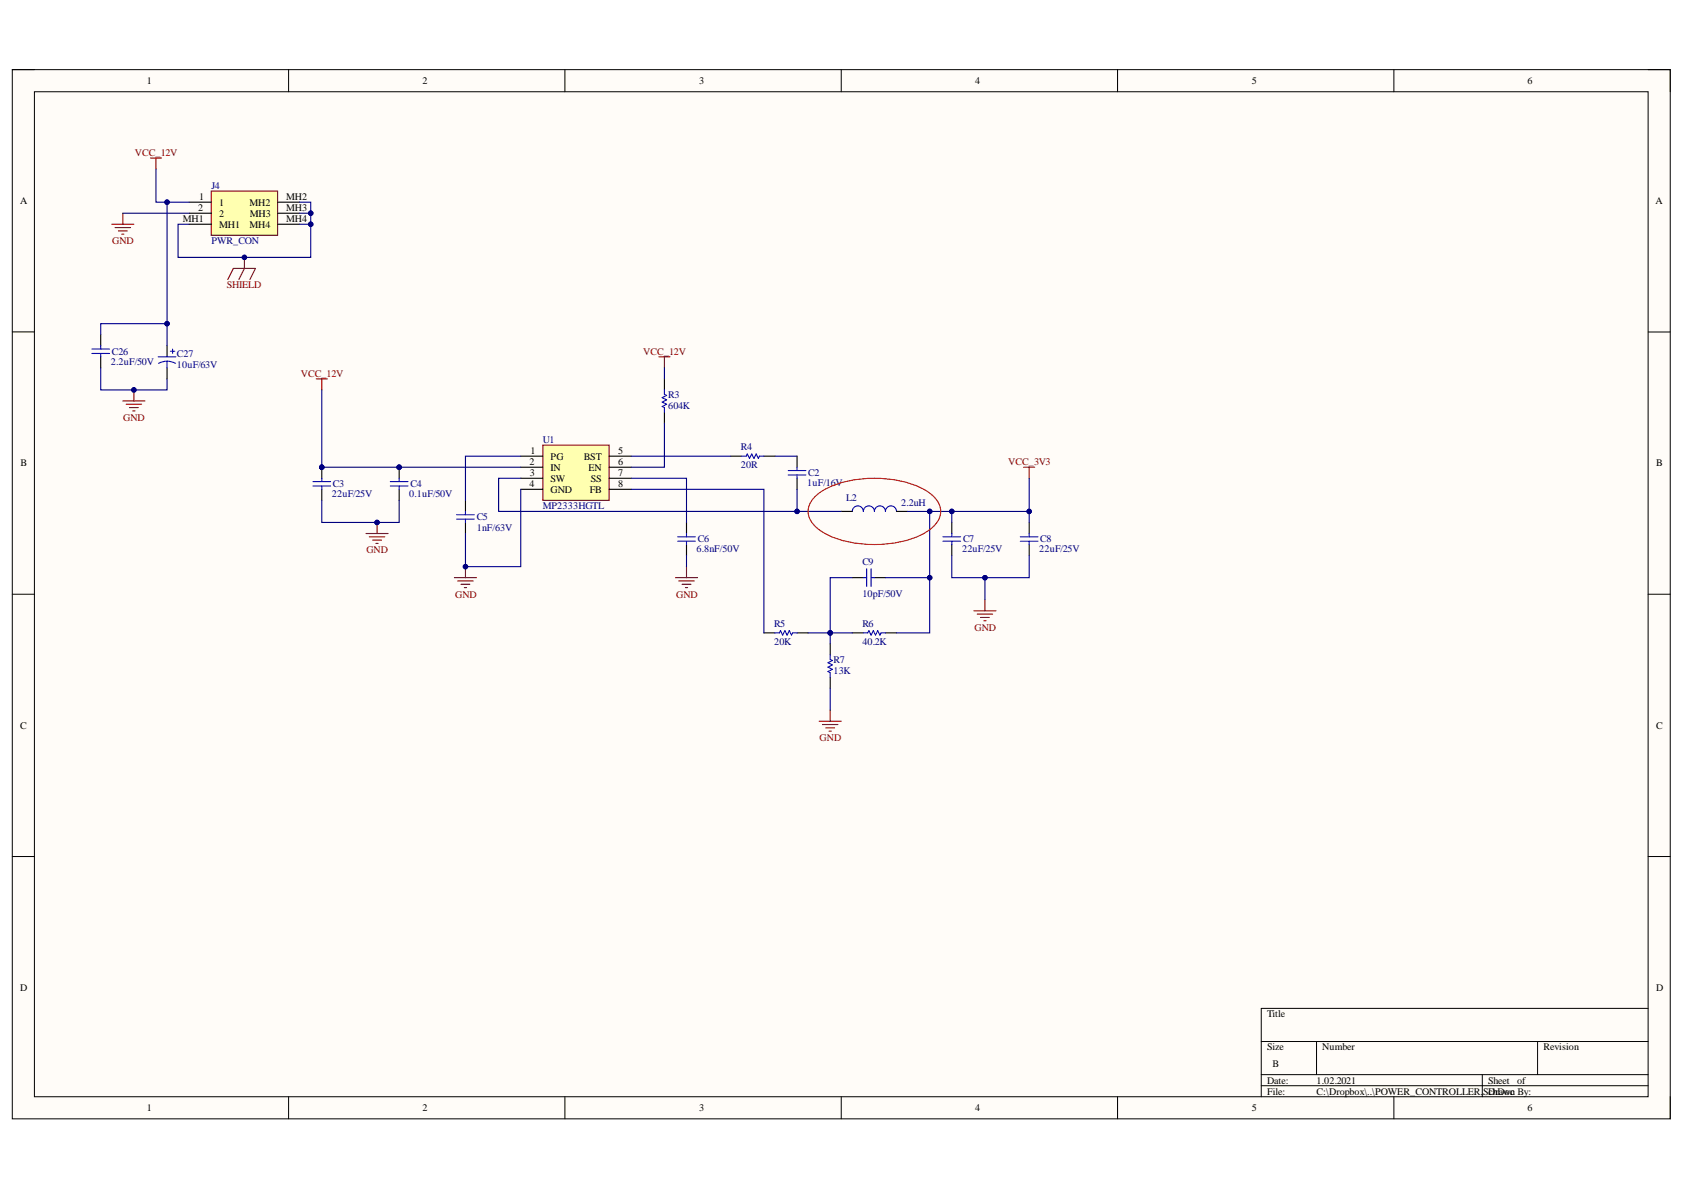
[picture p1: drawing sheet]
<svg xmlns="http://www.w3.org/2000/svg" width="297mm" height="210mm" viewBox="0 0 297 210" stroke-linecap="round" stroke-linejoin="round" font-family="sans-serif">
<defs><g id="words">
<g font-size="1.8">
<text x="25.9" y="14.8">1</text>
<text x="74.5" y="14.8">2</text>
<text x="123.3" y="14.8">3</text>
<text x="172" y="14.8">4</text>
<text x="220.8" y="14.8">5</text>
<text x="269.4" y="14.8">6</text>
<text x="35.1" y="35.2">1</text>
<text x="50.5" y="35.2">MH2</text>
<text x="3.6" y="36">A</text>
<text x="32.2" y="39.1">MH1</text>
<text x="34.9" y="37.2">2</text>
<text x="38.7" y="36.3">1</text>
<text x="38.7" y="38.2">2</text>
<text x="38.7" y="40.1">MH1</text>
<text x="44" y="36.3">MH2</text>
<text x="44" y="40.1">MH4</text>
<text x="44.1" y="38.2">MH3</text>
<text x="50.5" y="37.2">MH3</text>
<text x="50.5" y="39.1">MH4</text>
<text x="292" y="36">A</text>
<text x="3.6" y="82.2">B</text>
<text x="93.4" y="82">2</text>
<text x="93.5" y="83.9">3</text>
<text x="93.6" y="80">1</text>
<text x="97.1" y="81.1">PG</text>
<text x="97.1" y="83">IN</text>
<text x="103" y="81.1">BST</text>
<text x="103.8" y="83">EN</text>
<text x="109" y="80">5</text>
<text x="109" y="82">6</text>
<text x="109" y="83.9">7</text>
<text x="292.1" y="82.2">B</text>
<text x="93.4" y="85.9">4</text>
<text x="97.1" y="84.9">SW</text>
<text x="97.1" y="86.9">GND</text>
<text x="104.1" y="86.9">FB</text>
<text x="104.2" y="84.9">SS</text>
<text x="109" y="85.9">8</text>
<text x="3.6" y="128.6">C</text>
<text x="292.1" y="128.6">C</text>
<text x="3.6" y="174.8">D</text>
<text x="223.5" y="179.5">Title</text>
<text x="292.1" y="174.8">D</text>
<text x="223.5" y="185.3">Size</text>
<text x="233.2" y="185.3">Number</text>
<text x="272.2" y="185.3">Revision</text>
<text x="223.5" y="191.1">Date:</text>
<text x="224.4" y="188.2">B</text>
<text x="232.2" y="191.1">1.02.2021</text>
<text x="262.5" y="191.1">Sheet</text>
<text x="267.6" y="191.1">of</text>
<text x="25.9" y="195.9">1</text>
<text x="74.5" y="195.9">2</text>
<text x="123.3" y="195.9">3</text>
<text x="172" y="195.9">4</text>
<text x="220.8" y="195.9">5</text>
<text x="223.5" y="193.1">File:</text>
<text x="232.2" y="193.1">C:\Dropbox\..\POWER_CONTROLLER.</text>
<text x="261.6" y="193.1">SDrawn By:</text>
<text x="262.5" y="193.1">chDoc</text>
<text x="269.4" y="195.9">6</text>
</g>
<g font-size="1.8" fill="#800000">
<text x="23.8" y="27.5">VCC_12V</text>
<text x="19.8" y="43">GND</text>
<text x="40" y="50.9">SHIELD</text>
<text x="113.4" y="62.5">VCC_12V</text>
<text x="53" y="66.4">VCC_12V</text>
<text x="21.7" y="74.2">GND</text>
<text x="177.8" y="82">VCC_3V3</text>
<text x="64.6" y="97.6">GND</text>
<text x="80.3" y="105.4">GND</text>
<text x="119.3" y="105.4">GND</text>
<text x="171.9" y="111.2">GND</text>
<text x="144.6" y="130.7">GND</text>
</g>
<g font-size="1.8" fill="#000080">
<text x="37.3" y="33.3">J4</text>
<text x="37.3" y="43">PWR_CON</text>
<text x="19.5" y="64.3">2.2uF/50V</text>
<text x="19.7" y="62.5">C26</text>
<text x="31.2" y="63">C27</text>
<text x="31.2" y="64.9">10uF/63V</text>
<text x="117.8" y="70.2">R3</text>
<text x="117.8" y="72.1">604K</text>
<text x="95.8" y="78.1">U1</text>
<text x="130.7" y="79.5">R4</text>
<text x="130.7" y="82.6">20R</text>
<text x="142.5" y="83.9">C2</text>
<text x="58.5" y="87.7">22uF/25V</text>
<text x="58.7" y="85.9">C3</text>
<text x="72.2" y="87.7">0.1uF/50V</text>
<text x="72.4" y="85.9">C4</text>
<text x="95.8" y="89.9">MP2333HGTL</text>
<text x="142.4" y="85.7">1uF/16V</text>
<text x="149.2" y="88.4">L2</text>
<text x="159" y="89.3">2.2uH</text>
<text x="84.1" y="91.8">C5</text>
<text x="84.1" y="93.7">1nF/63V</text>
<text x="123.1" y="95.7">C6</text>
<text x="169.9" y="95.7">C7</text>
<text x="183.5" y="95.7">C8</text>
<text x="122.8" y="97.4">6.8nF/50V</text>
<text x="152.1" y="99.7">C9</text>
<text x="169.7" y="97.4">22uF/25V</text>
<text x="183.3" y="97.4">22uF/25V</text>
<text x="152.1" y="105.2">10pF/50V</text>
<text x="136.5" y="110.6">R5</text>
<text x="136.5" y="113.8">20K</text>
<text x="152.1" y="110.6">R6</text>
<text x="152.1" y="113.8">40.2K</text>
<text x="147" y="116.9">R7</text>
<text x="147" y="118.8">13K</text>
</g>
</g></defs>
<path d="M2.2 12.3h292.4v185.1h-292.4z" fill-rule="evenodd" fill="#fffcf8"/>
<path d="M2.2 12.3h292.4v185.1h-292.4z" fill="none" stroke="#000" stroke-width=".18"/>
<path d="M6.1 16.2h284.6v177.3h-284.6z" fill-rule="evenodd" fill="#fffcf8"/>
<g fill="none" stroke="#000" stroke-width=".18">
<path d="M2.2 12.3h3.9M6.1 16.2h284.6v177.3h-284.6zM50.9 12.3v3.9M99.6 12.3v3.9M148.4 12.3v3.9M197.1 12.3v3.9M245.9 12.3v3.9M290.7 12.3h3.9v3.9M2.2 58.5h3.9M290.7 58.6h3.9M2.2 104.8h3.9M290.7 104.8h3.9"/>
<path d="M2.2 151.1h3.9M290.7 151.1h3.9M290.7 177.9h-68.2v15.6M50.9 193.5v3.9M99.6 193.5v3.9M148.4 193.5v3.9M197.1 193.5v3.9M222.5 183.7h68.2M222.5 189.6h68.2M222.5 191.5h68.2M232.2 183.7v5.9M245.9 193.5v3.9"/>
<path d="M261.5 189.6v3.9M271.2 183.7v5.9M294.6 193.5v3.9"/>
</g>
<path d="M95.7 78.5h11.7v9.8h-11.7z" fill-rule="evenodd" fill="#ffffb0"/>
<path d="M55.8 66.8h1.9M56.8 66.8v2M95.7 78.5h11.7v9.8h-11.7z" fill="none" stroke="#800000" stroke-width=".2"/>
<path d="M91.9 80.5h3.8M91.9 82.4h3.8M91.9 84.4h3.8M91.9 86.3h3.8M107.4 80.5h3.9M107.4 82.4h3.9M107.4 84.4h3.9M107.4 86.3h3.9" fill="none" stroke="#000" stroke-width=".2"/>
<circle cx="70.4" cy="82.4" r=".39" fill="#000080"/>
<circle cx="70.4" cy="82.4" r=".39" fill="none" stroke="#000080" stroke-width=".18"/>
<path d="M70.4 82.4v2M70.4 86.3v2" fill="none" stroke="#000" stroke-width=".2"/>
<circle cx="70.4" cy="82.4" r=".39" fill="#000080"/>
<circle cx="70.4" cy="82.4" r=".39" fill="none" stroke="#000080" stroke-width=".18"/>
<path d="M68.8 84.9h3.2M68.8 85.7h3.2M70.4 84.4v.5M70.4 85.7v.6" fill="none" stroke="#00f" stroke-width=".2"/>
<circle cx="56.8" cy="82.4" r=".39" fill="#000080"/>
<circle cx="56.8" cy="82.4" r=".39" fill="none" stroke="#000080" stroke-width=".18"/>
<path d="M56.8 82.4v2M56.8 86.3v2" fill="none" stroke="#000" stroke-width=".2"/>
<circle cx="56.8" cy="82.4" r=".39" fill="#000080"/>
<circle cx="56.8" cy="82.4" r=".39" fill="none" stroke="#000080" stroke-width=".18"/>
<path d="M55.2 84.9h3.1M55.2 85.7h3.1M56.8 84.4v.5M56.8 85.7v.6" fill="none" stroke="#00f" stroke-width=".2"/>
<path d="M82.1 99.9v2M80.2 101.9h3.9M80.7 102.5h2.8M81.3 103.1h1.6M81.9 103.6h.4" fill="none" stroke="#800000" stroke-width=".2"/>
<circle cx="82.1" cy="99.9" r=".39" fill="#000080"/>
<circle cx="82.1" cy="99.9" r=".39" fill="none" stroke="#000080" stroke-width=".18"/>
<path d="M117.2 66.8v2M117.2 72.7v1.9M82.1 88.3v1.9M82.1 92.2v1.9M121.1 92.2v1.9M121.1 96v2" fill="none" stroke="#000" stroke-width=".2"/>
<path d="M117.2 68.8v.8l.4 .1-.8 .4 .8 .4-.8 .4 .8 .4-.8 .4 .4 .2v.8M80.5 90.8h3.2M80.5 91.6h3.2M82.1 90.2v.6M82.1 91.6v.6M119.5 94.7h3.2M119.5 95.5h3.2M121.1 94.1v.6M121.1 95.5v.5" fill="none" stroke="#00f" stroke-width=".2"/>
<path d="M116.2 62.9h2M117.2 62.9v2M64.6 94.1h3.9M65.1 94.7h2.8M65.7 95.3h1.6M66.3 95.9h.4M66.5 92.2v1.9M121.1 99.9v2M119.1 101.9h3.9M119.7 102.5h2.8M120.3 103.1h1.6M120.9 103.6h.4" fill="none" stroke="#800000" stroke-width=".2"/>
<circle cx="66.5" cy="92.2" r=".39" fill="#000080"/>
<circle cx="66.5" cy="92.2" r=".39" fill="none" stroke="#000080" stroke-width=".18"/>
<g fill="none" stroke="#000" stroke-width=".2">
<path d="M128.9 80.5h1.9M134.7 80.5h2M140.6 80.5v1.9M140.6 84.4v1.9M148.4 90.2h1.9M158.1 90.2h2M167.9 92.2v1.9M167.9 96v2M134.7 111.6h2M140.6 111.6h1.9M146.4 113.6v1.9M146.4 119.4v2"/>
<path d="M150.3 101.9h2M150.3 111.6h2M154.2 101.9h2M156.2 111.6h1.9"/>
</g>
<g fill="none" stroke="#00f" stroke-width=".2">
<path d="M130.8 80.5h.8l.2-.4 .4 .8 .4-.8 .4 .8 .4-.8 .4 .8 .2-.4h.7M139 83h3.2M139 83.8h3.2M140.6 82.4v.6M140.6 83.8v.6M150.3 90.2a.98 .98 0 0 1 1-1 .98 .98 0 0 1 1 1 .98 .98 0 0 1 1-1 .98 .98 0 0 1 .9 1 .97 .97 0 0 1 1-1 .97 .97 0 0 1 1 1 .98 .98 0 0 1 1-1 .98 .98 0 0 1 .9 1M166.3 94.7h3.1M166.3 95.5h3.1M167.9 94.1v.6M167.9 95.5v.5M136.7 111.6h.8l.2-.4 .4 .8 .3-.8 .4 .8 .4-.8 .4 .8 .2-.4h.8M146.4 115.5v.8l.4 .2-.8 .4 .8 .4-.8 .4 .8 .4-.8 .4 .4 .1v.8"/>
<path d="M152.3 101.9h.6M152.3 111.6h.8l.2-.4 .4 .8 .3-.8 .4 .8 .4-.8 .4 .8 .2-.4h.8M152.9 100.3v3.2M153.7 100.3v3.2M153.7 101.9h.5"/>
</g>
<path d="M180.6 82.4h1.9M181.5 82.4v2M171.8 107.7h3.9M172.4 108.3h2.7M172.9 108.9h1.6M173.5 109.5h.4M173.7 105.8v1.9" fill="none" stroke="#800000" stroke-width=".19"/>
<path d="M181.5 92.2v1.9M181.5 96.1v1.9" fill="none" stroke="#000" stroke-width=".19"/>
<path d="M180 94.7h3.1M180 95.5h3.1M181.5 94.1v.6M181.5 95.5v.6" fill="none" stroke="#00f" stroke-width=".19"/>
<path d="M144.5 127.2h3.9M145.1 127.8h2.7M145.7 128.4h1.5M146.2 129h.4M146.4 125.3v1.9" fill="none" stroke="#800000" stroke-width=".2"/>
<path d="M56.8 68.8v13.6h35.1" fill="none" stroke="#000080" stroke-width=".2"/>
<circle cx="70.4" cy="82.4" r=".39" fill="#000080"/>
<circle cx="70.4" cy="82.4" r=".39" fill="none" stroke="#000080" stroke-width=".18"/>
<circle cx="56.8" cy="82.4" r=".39" fill="#000080"/>
<circle cx="56.8" cy="82.4" r=".39" fill="none" stroke="#000080" stroke-width=".18"/>
<path d="M91.9 80.5h-9.8v7.8M91.9 86.3v13.6h-9.8v-5.8M111.3 84.4h9.8v7.8M121.1 98v1.9" fill="none" stroke="#000080" stroke-width=".2"/>
<circle cx="82.1" cy="99.9" r=".39" fill="#000080"/>
<circle cx="82.1" cy="99.9" r=".39" fill="none" stroke="#000080" stroke-width=".18"/>
<path d="M117.2 74.6v7.8h-5.9M56.8 88.3v3.9h13.6v-3.9" fill="none" stroke="#000080" stroke-width=".2"/>
<circle cx="66.5" cy="92.2" r=".39" fill="#000080"/>
<circle cx="66.5" cy="92.2" r=".39" fill="none" stroke="#000080" stroke-width=".18"/>
<path d="M117.2 64.9v1.9M111.3 80.5h17.6M136.7 80.5h3.9M140.6 86.3v3.9" fill="none" stroke="#000080" stroke-width=".2"/>
<circle cx="140.6" cy="90.2" r=".39" fill="#000080"/>
<circle cx="140.6" cy="90.2" r=".39" fill="none" stroke="#000080" stroke-width=".18"/>
<path d="M167.9 90.2v2" fill="none" stroke="#000080" stroke-width=".2"/>
<circle cx="167.9" cy="90.2" r=".39" fill="#000080"/>
<circle cx="167.9" cy="90.2" r=".39" fill="none" stroke="#000080" stroke-width=".18"/>
<path d="M173.7 101.9v3.9" fill="none" stroke="#000080" stroke-width=".19"/>
<circle cx="173.7" cy="101.9" r=".39" fill="#000080"/>
<circle cx="173.7" cy="101.9" r=".39" fill="none" stroke="#000080" stroke-width=".18"/>
<path d="M181.5 84.4v5.8" fill="none" stroke="#000080" stroke-width=".19"/>
<circle cx="181.5" cy="90.2" r=".39" fill="#000080"/>
<circle cx="181.5" cy="90.2" r=".39" fill="none" stroke="#000080" stroke-width=".18"/>
<path d="M111.3 86.3h23.4v25.3M156.2 101.9h7.8" fill="none" stroke="#000080" stroke-width=".2"/>
<circle cx="164" cy="101.9" r=".39" fill="#000080"/>
<circle cx="164" cy="101.9" r=".39" fill="none" stroke="#000080" stroke-width=".18"/>
<path d="M150.3 101.9h-3.9v9.7" fill="none" stroke="#000080" stroke-width=".2"/>
<circle cx="146.4" cy="111.6" r=".39" fill="#000080"/>
<circle cx="146.4" cy="111.6" r=".39" fill="none" stroke="#000080" stroke-width=".18"/>
<path d="M91.9 84.4h-3.9v5.8h60.4" fill="none" stroke="#000080" stroke-width=".2"/>
<circle cx="140.6" cy="90.2" r=".39" fill="#000080"/>
<circle cx="140.6" cy="90.2" r=".39" fill="none" stroke="#000080" stroke-width=".18"/>
<path d="M164 90.2v21.4h-5.9" fill="none" stroke="#000080" stroke-width=".2"/>
<circle cx="164" cy="101.9" r=".39" fill="#000080"/>
<circle cx="164" cy="101.9" r=".39" fill="none" stroke="#000080" stroke-width=".18"/>
<circle cx="164" cy="90.2" r=".39" fill="#000080"/>
<circle cx="164" cy="90.2" r=".39" fill="none" stroke="#000080" stroke-width=".18"/>
<path d="M160.1 90.2h21.4v2" fill="none" stroke="#000080" stroke-width=".19"/>
<circle cx="164" cy="90.2" r=".39" fill="#000080"/>
<circle cx="164" cy="90.2" r=".39" fill="none" stroke="#000080" stroke-width=".18"/>
<circle cx="167.9" cy="90.2" r=".39" fill="#000080"/>
<circle cx="167.9" cy="90.2" r=".39" fill="none" stroke="#000080" stroke-width=".18"/>
<circle cx="181.5" cy="90.2" r=".39" fill="#000080"/>
<circle cx="181.5" cy="90.2" r=".39" fill="none" stroke="#000080" stroke-width=".18"/>
<path d="M167.9 98v3.9h13.6v-3.9" fill="none" stroke="#000080" stroke-width=".19"/>
<circle cx="173.7" cy="101.9" r=".39" fill="#000080"/>
<circle cx="173.7" cy="101.9" r=".39" fill="none" stroke="#000080" stroke-width=".18"/>
<path d="M146.4 111.6v2" fill="none" stroke="#000080" stroke-width=".2"/>
<circle cx="146.4" cy="111.6" r=".39" fill="#000080"/>
<circle cx="146.4" cy="111.6" r=".39" fill="none" stroke="#000080" stroke-width=".18"/>
<path d="M142.5 111.6h7.8M146.4 121.4v3.9" fill="none" stroke="#000080" stroke-width=".2"/>
<circle cx="146.4" cy="111.6" r=".39" fill="#000080"/>
<circle cx="146.4" cy="111.6" r=".39" fill="none" stroke="#000080" stroke-width=".18"/>
<path d="M37.3 33.7h11.7v7.8h-11.7z" fill-rule="evenodd" fill="#ffffb0"/>
<path d="M37.3 33.7h11.7v7.8h-11.7zM40.2 49.3l1-2h3.9l-1 2M43.1 45.4v1.9l-1 2" fill="none" stroke="#800000" stroke-width=".2"/>
<path d="M33.4 35.7h3.9M33.4 37.6h3.9M33.4 39.6h3.9M49 35.7h3.9M49 37.6h3.9M49 39.6h3.9" fill="none" stroke="#000" stroke-width=".2"/>
<circle cx="43.1" cy="45.4" r=".39" fill="#000080"/>
<circle cx="43.1" cy="45.4" r=".39" fill="none" stroke="#000080" stroke-width=".18"/>
<path d="M19.7 39.6h3.9M21.7 37.6v2M20.3 40.1h2.7M20.9 40.7h1.5M21.5 41.3h.4" fill="none" stroke="#800000" stroke-width=".2"/>
<path d="M52.9 37.6h1.9" fill="none" stroke="#000080" stroke-width=".2"/>
<circle cx="54.8" cy="37.6" r=".39" fill="#000080"/>
<circle cx="54.8" cy="37.6" r=".39" fill="none" stroke="#000080" stroke-width=".18"/>
<path d="M52.9 39.6h1.9" fill="none" stroke="#000080" stroke-width=".2"/>
<circle cx="54.8" cy="39.6" r=".39" fill="#000080"/>
<circle cx="54.8" cy="39.6" r=".39" fill="none" stroke="#000080" stroke-width=".18"/>
<path d="M21.7 37.6h11.7M52.9 35.7h1.9v9.7h-23.4v-5.8h2" fill="none" stroke="#000080" stroke-width=".2"/>
<circle cx="43.1" cy="45.4" r=".39" fill="#000080"/>
<circle cx="43.1" cy="45.4" r=".39" fill="none" stroke="#000080" stroke-width=".18"/>
<circle cx="54.8" cy="39.6" r=".39" fill="#000080"/>
<circle cx="54.8" cy="39.6" r=".39" fill="none" stroke="#000080" stroke-width=".18"/>
<circle cx="54.8" cy="37.6" r=".39" fill="#000080"/>
<circle cx="54.8" cy="37.6" r=".39" fill="none" stroke="#000080" stroke-width=".18"/>
<path d="M17.8 59v2M17.8 62.9v2M29.5 61v1.9M29.5 64.9v1.9" fill="none" stroke="#000" stroke-width=".2"/>
<path d="M16.2 61.6h3.1M16.2 62.3h3.1M17.8 61v.6M17.8 62.3v.6M27.9 62.9h3.1M29.5 63.7l.7 .1 .8 .3M29.5 63.7l-.8 .1-.8 .3M29.5 63.7v1.2M30 62h.8M30.4 61.6v.7" fill="none" stroke="#00f" stroke-width=".2"/>
<path d="M29.5 35.7v25.3" fill="none" stroke="#000080" stroke-width=".2"/>
<circle cx="29.5" cy="57.1" r=".39" fill="#000080"/>
<circle cx="29.5" cy="57.1" r=".39" fill="none" stroke="#000080" stroke-width=".18"/>
<circle cx="29.5" cy="35.7" r=".39" fill="#000080"/>
<circle cx="29.5" cy="35.7" r=".39" fill="none" stroke="#000080" stroke-width=".18"/>
<path d="M29.5 57.1h-11.7v1.9" fill="none" stroke="#000080" stroke-width=".2"/>
<circle cx="29.5" cy="57.1" r=".39" fill="#000080"/>
<circle cx="29.5" cy="57.1" r=".39" fill="none" stroke="#000080" stroke-width=".18"/>
<path d="M17.8 64.9v3.9h11.7v-2" fill="none" stroke="#000080" stroke-width=".2"/>
<circle cx="23.6" cy="68.8" r=".39" fill="#000080"/>
<circle cx="23.6" cy="68.8" r=".39" fill="none" stroke="#000080" stroke-width=".18"/>
<path d="M21.7 70.7h3.9M22.2 71.3h2.8M22.8 71.9h1.6M23.4 72.5h.4M23.6 68.8v1.9" fill="none" stroke="#800000" stroke-width=".2"/>
<circle cx="23.6" cy="68.8" r=".39" fill="#000080"/>
<circle cx="23.6" cy="68.8" r=".39" fill="none" stroke="#000080" stroke-width=".18"/>
<path d="M26.5 27.9h2M27.5 27.9v1.9" fill="none" stroke="#800000" stroke-width=".2"/>
<path d="M27.5 29.8v5.9h5.9" fill="none" stroke="#000080" stroke-width=".2"/>
<circle cx="29.5" cy="35.7" r=".39" fill="#000080"/>
<circle cx="29.5" cy="35.7" r=".39" fill="none" stroke="#000080" stroke-width=".18"/>
<path d="M143.5 87.9a12.1 12.1 0 0 1 7.6-3.3 19.7 19.7 0 0 1 12.4 2 4.1 4.1 0 0 1 2.3 4.4 6.8 6.8 0 0 1-4.4 3.8 21.2 21.2 0 0 1-15.4-.5 5.1 5.1 0 0 1-3.5-4.1l.1-.8 .4-.7z" fill="none" stroke="#f00" stroke-width=".2"/>
<use href="#words"/>
</svg>
